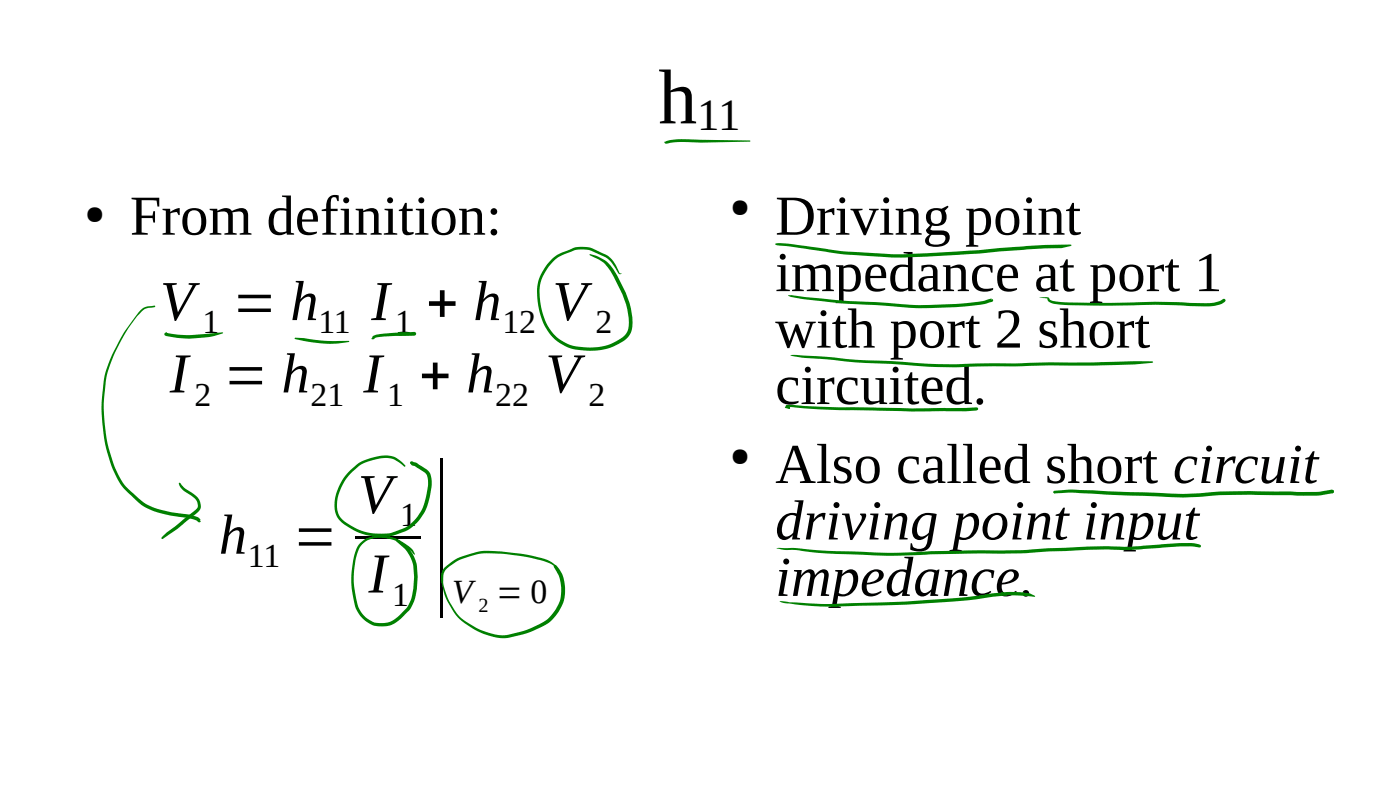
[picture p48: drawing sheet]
<svg xmlns="http://www.w3.org/2000/svg" width="280mm" height="158mm" viewBox="0 0 280 158" stroke-linecap="round" stroke-linejoin="round" font-family="sans-serif">
<defs><g id="words">
<text font-size="31.7" x="86" y="116.7">|</text>
<text font-size="15.5" x="131.7" y="24.7">h</text>
<g font-size="11.3">
<text x="26" y="46.9">From definition:</text>
<text x="155.1" y="46.9">Driving point</text>
<text x="155.1" y="58.2">impedance at port 1</text>
<text x="32" y="64">V = h</text>
<text x="74.3" y="64">I + h</text>
<text x="110.5" y="64">V</text>
<text x="155.1" y="69.5">with port 2 short</text>
<text x="34" y="78.4">I = h</text>
<text x="72.7" y="78.4">I + h</text>
<text x="109.1" y="78.4">V</text>
<text x="155.1" y="80.8">circuited.</text>
<text x="155.1" y="96.5">Also called short circuit</text>
<text x="71.6" y="102.6">V</text>
<text x="155.1" y="107.8">driving point input</text>
<text x="43.8" y="110.7">h</text>
<text x="58.6" y="110.7">=</text>
<text x="73.7" y="118.4">I</text>
<text x="155.1" y="119.1">impedance.</text>
</g>
<text font-size="9" x="139.5" y="25.9">11</text>
<g font-size="6.8">
<text x="40.5" y="66.6">1</text>
<text x="63.7" y="66.6">11</text>
<text x="79" y="66.6">1</text>
<text x="100.5" y="66.6">12</text>
<text x="119.1" y="66.6">2</text>
<text x="38.9" y="81.1">2</text>
<text x="62.1" y="81.1">21</text>
<text x="77.4" y="81.1">1</text>
<text x="99.1" y="81.1">22</text>
<text x="117.7" y="81.1">2</text>
<text x="80" y="105.2">1</text>
<text x="49.6" y="113.3">11</text>
<text x="78.5" y="121.1">1</text>
<text x="90.4" y="120.5">V = 0</text>
</g>
<text font-size="5.1" x="17" y="44.3">●</text>
<g font-size="5">
<text x="146.1" y="43.1">●</text>
<text x="146.1" y="92.7">●</text>
</g>
<text font-size="4.1" x="95.7" y="122.3">2</text>
</g></defs>
<path d="M71.1 107.1h13v.6h-13z" fill-rule="evenodd" fill="#000"/>
<g fill="#008000">
<path d="M132.9 28.3l1.1-.3 2.3-.2 13.7 .3 .1 .1-.1 .1-9.8 .2-4.3-.1-2.6 .3-.3-.1z"/>
<path d="M59 67.5l5.7 .6h5.1l.1 .1-2.2 .5h-3.1l-3.9-.6-1.7-.3-.1-.2z"/>
<path d="M33 66.6l.4-.1-.1 .4v-.4a26.1 26.1 0 0 0 9.4 .1l1.8-.2 .1 .1a17 17 0 0 1-6.7 1.2l-2.4-.2-2.2-.3-.4-.3z"/>
<path d="M74.5 67.2l.2-.1a31.8 31.8 0 0 1 8.4-.7l.1 .3-.1 .3-.2 .1a38.8 38.8 0 0 0-8 .5v-.2v.3l-.5 .1-.1-.1 .3-.2-.1 .1z"/>
<path d="M110.4 51.7l1.1-.8 1.8-.7a6.2 6.2 0 0 1 4.5-.8l2.2 1a6 6 0 0 1 3.9 4.2h.5l-.5 .2a1.74 1.74 0 0 1-.8-1.1 5.1 5.1 0 0 0-2.3-2.4l-2.5-1.2a6.1 6.1 0 0 0-3.6 0l-2 .8a9 9 0 0 0-4.4 10.8 8.9 8.9 0 0 0 6.3 7.4 11.9 11.9 0 0 0 9.8-1.6l.8-.8 .5-1a12.1 12.1 0 0 0-1.2-6.9 19 19 0 0 0-3.5-6l-1.2-.9-1.9-.9 .1-.2a7.5 7.5 0 0 1 5.4 4.2 18.5 18.5 0 0 1 3.1 9.5 3.9 3.9 0 0 1-.7 2.6 10.8 10.8 0 0 1-9.6 2.9 9.1 9.1 0 0 1-8.3-7.7 10.5 10.5 0 0 1 .4-7.6l.9-1.6z"/>
<path d="M28.2 61.9l1.2-.6 1.5-.2 .1 .1-.1 .2-.5 .1a3 3 0 0 0-2.8 1.5 32.5 32.5 0 0 0-6.4 12.9 31 31 0 0 0 3.2 20.3 22.1 22.1 0 0 0 4.8 4.5l2 .9 3.1 .8a17.6 17.6 0 0 1 5.1 .9l.7 .6-.1 .1 .2 .2-.2 .2h-.3l-.5-.4-1.7-.5a30.7 30.7 0 0 1-6.5-1.3l-1.7-.7a19.6 19.6 0 0 1-5.7-5.6 32.7 32.7 0 0 1-2.6-21 35 35 0 0 1 7.2-13z"/>
<path d="M35.8 96.5l.3 .1 1 1.1 1.3 .8a2.7 2.7 0 0 1 1.5 3.5l-1.7 1.5a35.8 35.8 0 0 1-5.7 4.2l-.2-.2v-.1l1-1 5.7-4.4a1.55 1.55 0 0 0-.3-2.6l-1.5-1a2.42 2.42 0 0 1-1.4-1.9z"/>
<path d="M69.8 94.2a10 10 0 0 1 8.8-3l1.3 .8 1.2 1.1-.2 .2-.6-.5a4.9 4.9 0 0 0-5-1 9.7 9.7 0 0 0-7.1 5.9 5.6 5.6 0 0 0 0 5.9 11 11 0 0 0 13.6 1.4 9.7 9.7 0 0 0 3.7-7.1 5 5 0 0 0-.2-3l-.4-.5-1.9-1.2-.7-.2-.3-.5a.46 .46 0 0 1 .8-.1l.6 .1 2.2 1.6a3 3 0 0 1 .8 2.6 11.9 11.9 0 0 1-2.8 7.6l-1 .9a11.5 11.5 0 0 1-13.2 0 4.7 4.7 0 0 1-2.4-5.7 11.1 11.1 0 0 1 2.8-5.3z"/>
<path d="M72 108.6a6.3 6.3 0 0 1 6.3-1.3 10.8 10.8 0 0 1 4.3 2.6l.2 .5a.23 .23 0 0 1 .2 .2 .23 .23 0 0 1-.2 .2l-.2-.2a7.9 7.9 0 0 0-3.1-2.3 6.8 6.8 0 0 0-6.6 .1 5.3 5.3 0 0 0-1.9 3.9 17.3 17.3 0 0 0 1.1 9.8 4.9 4.9 0 0 0 8.2 .5l1-1.1a7.7 7.7 0 0 0 1.4-3.8 10.2 10.2 0 0 0-.6-6.2l-.2-.5a7.4 7.4 0 0 0-2.6-2.7v-.4h.3a7.5 7.5 0 0 1 3.9 7.4l-.1 2.5a7.9 7.9 0 0 1-2.9 5.6 5.5 5.5 0 0 1-5.6 1.7 5.5 5.5 0 0 1-4-4.3 17.8 17.8 0 0 1 .7-11.8z"/>
<path d="M88.9 113.5a10.6 10.6 0 0 1 5.8-3 11.9 11.9 0 0 1 5.6-.3 31.3 31.3 0 0 1 9.7 2l1 .7-.1 .3a14.7 14.7 0 0 0-6-1.9 31.5 31.5 0 0 0-9.5-.5 11.7 11.7 0 0 0-5.9 2.7 2.94 2.94 0 0 0-.9 2.9 11.7 11.7 0 0 0 7.1 9.3 10.4 10.4 0 0 0 5.8 1.2 20 20 0 0 0 8-3.1l.2-.2a7.6 7.6 0 0 0 1.1-10.3v-.3l.2-.1 .3 .1a8 8 0 0 1-1.1 11.1 17.7 17.7 0 0 1-6.4 2.9l-1 .2a10.6 10.6 0 0 1-8.7-1.9 10.4 10.4 0 0 1-4.6-5.1l-.2-.3a9.2 9.2 0 0 1-1-5.4z"/>
<path d="M155 48.7h.1a7.3 7.3 0 0 1 3.3 .1l7.4 1a126.3 126.3 0 0 0 13 1 284.9 284.9 0 0 0 21-1.2l9.3-.6 4.9-.1 .3 .1-.1 .1a6.4 6.4 0 0 1-3.7 .5l-5.8 .3a398.4 398.4 0 0 1-25.2 1.6l-2.6-.1a88.1 88.1 0 0 1-11.5-1l-8.6-1.3a2.3 2.3 0 0 1-1.8-.3z"/>
<path d="M157.6 59h.6a212.2 212.2 0 0 0 19.3 1.5 47.2 47.2 0 0 0 8.2 .5 57.3 57.3 0 0 0 11.4-1l1.2-.3v.2l.2-.1 .1 .1-.1 .4-1.2 .3a71.1 71.1 0 0 1-15.2 .9l-4.7-.4a137.1 137.1 0 0 1-19.3-1.8z"/>
<path d="M207.9 59.5l1.2-.1a1.05 1.05 0 0 1 1 .6l2.8 .4 9.2 .1a146.4 146.4 0 0 1 14.9 0l4.7 .1 2-.3 1.1-.6 .3 .3a3 3 0 0 1-2.4 1.2h-1.7l-10-.3-12.9 .2-4.6-.1-2.7-.3a1.17 1.17 0 0 1-1.3-1z"/>
<path d="M158.1 71l7.3 .3a101.9 101.9 0 0 0 12.8 .9 100.3 100.3 0 0 0 17.3 .4h7.4l7-.2h8.6l8.4-.2h3.6l.1 .2-.1 .1a82.7 82.7 0 0 1-10.9 .6l-9.7-.1-16.9 .3a103.1 103.1 0 0 1-14.8-.6 170.1 170.1 0 0 1-15-1l-2.9-.2-1.7-.3z"/>
<path d="M157.2 81l.9-.1 2.8 .3 6.8 .2 14.8 .2 12.8-.2 .3 .3v.2l-.4 .2a32.6 32.6 0 0 1-6.3 .1l-6.4 .1-7.6-.2a175.9 175.9 0 0 1-14.9-.6l-2.5-.2-.2 .1-.2-.2z"/>
<path d="M157.2 81.1h.3l.4 .3 .1 .3-.7-.3z"/>
<path d="M157.7 81.4l.3 .1v.2l-.3-.1z"/>
<path d="M157 81.4l.1-.1 .8 .1 .1 .1-.2 .2z"/>
<path d="M210.7 98.2l3.7-.4 22.2 .9 3.3-.1a69.8 69.8 0 0 1 10.4-.4l13 .1 3-.4 .3 .1 .2 .2-.1 .3-.3 .1-.3-.1 .3 .1-3.1 .5-13.4-.2-6 .1-5.7 .4a487.5 487.5 0 0 1-24.3-.9l-3 .1-.1-.1z"/>
<path d="M266.1 98l.4-.1 .2 .1v.5h-.5l-.1-.3z"/>
<path d="M210.8 98.2l.1-.1a.27 .27 0 0 1 .4 .3 .27 .27 0 0 1-.4 .2l-.2-.2z"/>
<path d="M155.3 109.6h4.4a212.2 212.2 0 0 0 23.5 .8l10.1-.4h10.9l13.4-.8h3.8l3.5 .1 7-.5a33.2 33.2 0 0 1 6.4-.3l1.5 .3 .4 .4-.3 .2-1.6-.2a32.1 32.1 0 0 0-6.3 .3l-7 .5-3.6-.2-3.8 .1-7.8 .3-4.5 .4-4.3 .1a371.8 371.8 0 0 0-22.3 .4l-6.1-.2a142.6 142.6 0 0 1-14.2-1h-1.5z"/>
<path d="M155.9 120.1l.8 .1a78.3 78.3 0 0 0 13.2 .4 226.5 226.5 0 0 0 27.2-1.8l4.1-.5h1.9a6.4 6.4 0 0 1 3.9 .8l-.1 .2-4.5-.3-3.8 .3a178.5 178.5 0 0 1-26.7 1.8 67.4 67.4 0 0 1-15.2-.6z"/>
<circle cx="266.4" cy="98.2" r=".35"/>
</g>
<use href="#words"/>
</svg>
